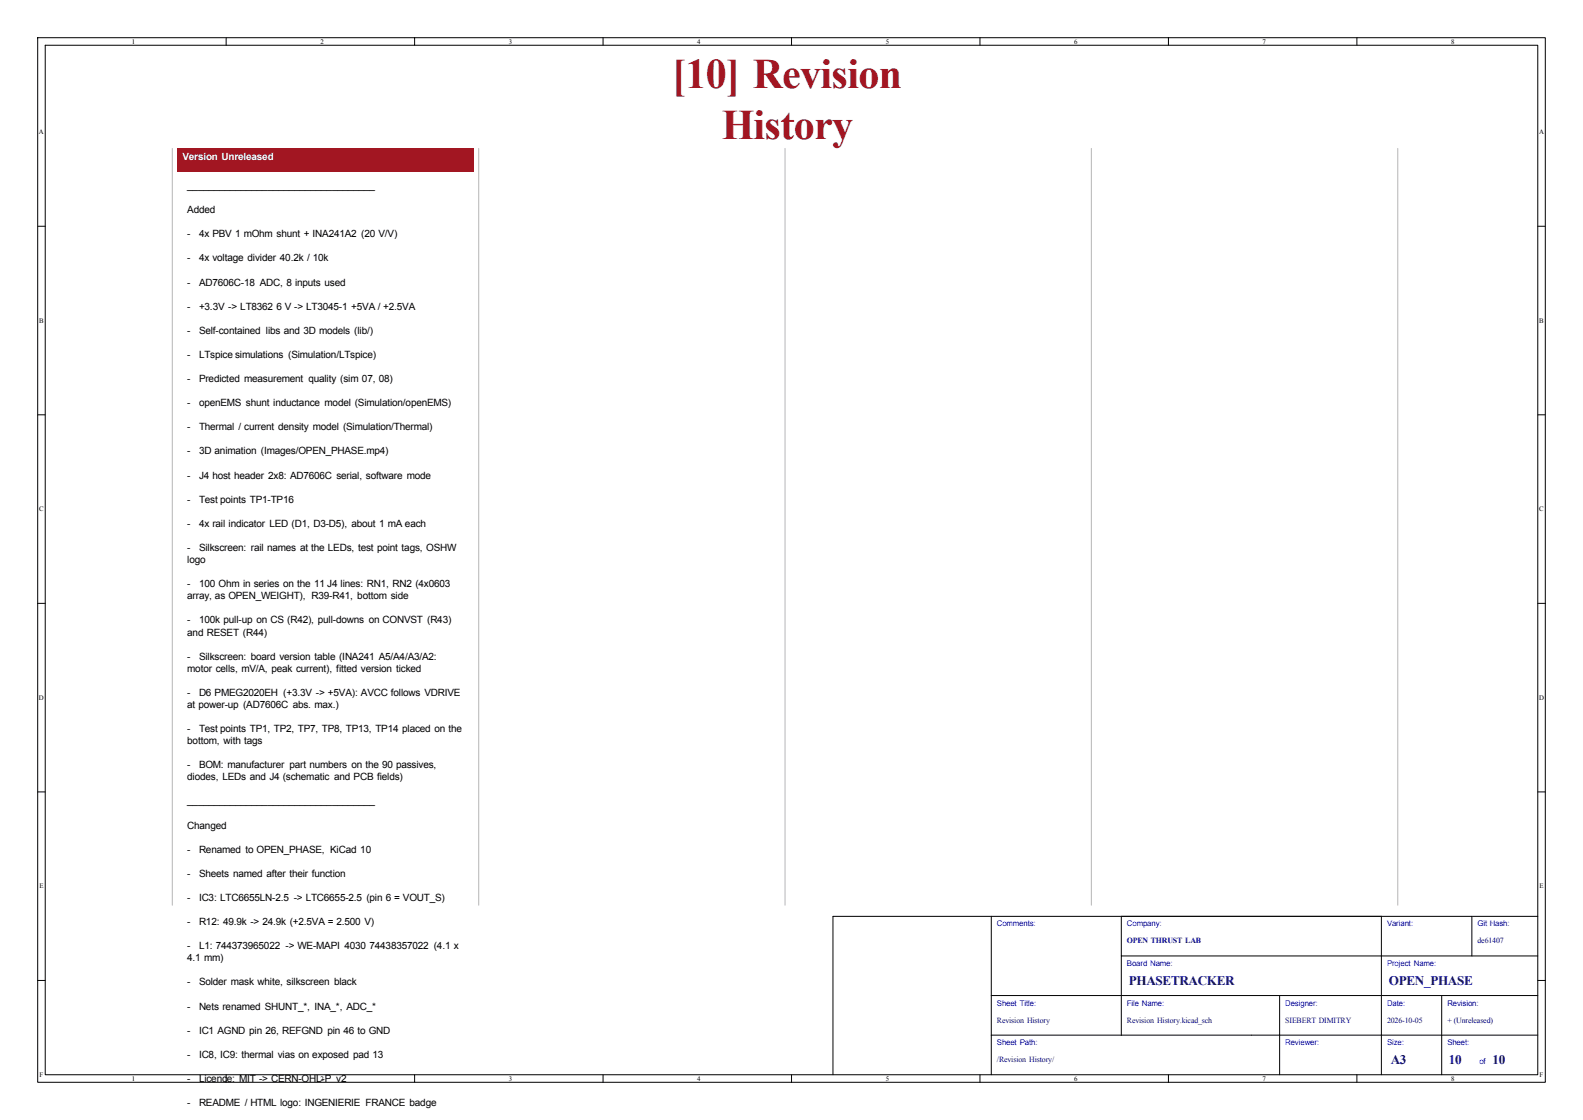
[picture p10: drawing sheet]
<svg xmlns="http://www.w3.org/2000/svg" width="420mm" height="297mm" viewBox="0 0 420 297" stroke-linecap="round" stroke-linejoin="round" font-family="sans-serif">
<defs><g id="words">
<g font-size="11.1" fill="#a21622">
<text x="178.3" y="23.5">[10] Revision</text>
<text x="191.5" y="36.9">History</text>
</g>
<g font-size="3.5" fill="#00007f">
<text x="299.5" y="261.1">PHASETRACKER</text>
<text x="368.5" y="261.1">OPEN_PHASE</text>
<text x="369" y="282.1">A3</text>
<text x="384.4" y="282.1">10</text>
<text x="396" y="282.1">10</text>
</g>
<text font-size="2.7" fill="#fff" x="48.4" y="42.5">Version Unreleased</text>
<g font-size="2.7">
<text x="49.7" y="50.1">___________________________________</text>
<text x="49.7" y="56.5">Added</text>
<text x="49.7" y="62.9">-</text>
<text x="52.8" y="62.9">4x PBV 1 mOhm shunt + INA241A2 (20 V/V)</text>
<text x="49.7" y="69.3">-</text>
<text x="52.8" y="69.3">4x voltage divider 40.2k / 10k</text>
<text x="49.7" y="75.7">-</text>
<text x="52.8" y="75.7">AD7606C-18 ADC, 8 inputs used</text>
<text x="49.7" y="82.1">-</text>
<text x="52.8" y="82.1">+3.3V -&gt; LT8362 6 V -&gt; LT3045-1 +5VA / +2.5VA</text>
<text x="49.7" y="88.5">-</text>
<text x="52.8" y="88.5">Self-contained libs and 3D models (lib/)</text>
<text x="49.7" y="94.9">-</text>
<text x="52.8" y="94.9">LTspice simulations (Simulation/LTspice)</text>
<text x="49.7" y="101.3">-</text>
<text x="52.8" y="101.3">Predicted measurement quality (sim 07, 08)</text>
<text x="49.7" y="107.7">-</text>
<text x="52.8" y="107.7">openEMS shunt inductance model (Simulation/openEMS)</text>
<text x="49.7" y="114.1">-</text>
<text x="52.8" y="114.1">Thermal / current density model (Simulation/Thermal)</text>
<text x="49.7" y="120.5">-</text>
<text x="52.8" y="120.5">3D animation (Images/OPEN_PHASE.mp4)</text>
<text x="49.7" y="126.9">-</text>
<text x="52.8" y="126.9">J4 host header 2x8: AD7606C serial, software mode</text>
<text x="49.7" y="133.3">-</text>
<text x="52.8" y="133.3">Test points TP1-TP16</text>
<text x="49.7" y="139.7">-</text>
<text x="52.8" y="139.7">4x rail indicator LED (D1, D3-D5), about 1 mA each</text>
<text x="49.7" y="146.1">-</text>
<text x="49.7" y="149.3">logo</text>
<text x="52.8" y="146.1">Silkscreen: rail names at the LEDs, test point tags, OSHW</text>
<text x="49.7" y="155.7">-</text>
<text x="52.8" y="155.7">100 Ohm in series on the 11 J4 lines: RN1, RN2 (4x0603</text>
<text x="49.7" y="158.9">array, as OPEN_WEIGHT), R39-R41, bottom side</text>
<text x="49.7" y="165.3">-</text>
<text x="52.8" y="165.3">100k pull-up on CS (R42), pull-downs on CONVST (R43)</text>
<text x="49.7" y="168.5">and RESET (R44)</text>
<text x="49.7" y="174.9">-</text>
<text x="49.7" y="178.1">motor cells, mV/A, peak current), fitted version ticked</text>
<text x="52.8" y="174.9">Silkscreen: board version table (INA241 A5/A4/A3/A2:</text>
<text x="49.7" y="184.5">-</text>
<text x="52.8" y="184.5">D6 PMEG2020EH (+3.3V -&gt; +5VA): AVCC follows VDRIVE</text>
<text x="49.7" y="187.7">at power-up (AD7606C abs. max.)</text>
<text x="49.7" y="194.1">-</text>
<text x="49.7" y="197.3">bottom, with tags</text>
<text x="52.8" y="194.1">Test points TP1, TP2, TP7, TP8, TP13, TP14 placed on the</text>
<text x="49.7" y="203.7">-</text>
<text x="52.8" y="203.7">BOM: manufacturer part numbers on the 90 passives,</text>
<text x="49.7" y="206.9">diodes, LEDs and J4 (schematic and PCB fields)</text>
<text x="49.7" y="213.3">___________________________________</text>
<text x="49.7" y="219.7">Changed</text>
<text x="49.7" y="226.1">-</text>
<text x="52.8" y="226.1">Renamed to OPEN_PHASE, KiCad 10</text>
<text x="49.7" y="232.5">-</text>
<text x="52.8" y="232.5">Sheets named after their function</text>
<text x="49.7" y="238.9">-</text>
<text x="52.8" y="238.9">IC3: LTC6655LN-2.5 -&gt; LTC6655-2.5 (pin 6 = VOUT_S)</text>
<text x="49.7" y="245.3">-</text>
<text x="52.8" y="245.3">R12: 49.9k -&gt; 24.9k (+2.5VA = 2.500 V)</text>
<text x="49.7" y="251.7">-</text>
<text x="52.8" y="251.7">L1: 744373965022 -&gt; WE-MAPI 4030 74438357022 (4.1 x</text>
<text x="49.7" y="254.9">4.1 mm)</text>
<text x="49.7" y="261.3">-</text>
<text x="52.8" y="261.3">Solder mask white, silkscreen black</text>
<text x="49.7" y="267.7">-</text>
<text x="52.8" y="267.7">Nets renamed SHUNT_*, INA_*, ADC_*</text>
<text x="49.7" y="274.1">-</text>
<text x="52.8" y="274.1">IC1 AGND pin 26, REFGND pin 46 to GND</text>
<text x="49.7" y="280.5">-</text>
<text x="52.8" y="280.5">IC8, IC9: thermal vias on exposed pad 13</text>
<text x="49.7" y="286.9">-</text>
<text x="52.8" y="286.9">Licence: MIT -&gt; CERN-OHL-P v2</text>
<text x="49.7" y="293.3">-</text>
<text x="52.8" y="293.3">README / HTML logo: INGENIERIE FRANCE badge</text>
</g>
<g font-size="2.1" fill="#00f">
<text x="264.5" y="245.7">Comments:</text>
<text x="299" y="245.7">Company:</text>
<text x="368" y="245.7">Variant:</text>
<text x="392" y="245.7">Git Hash:</text>
<text x="299" y="256.2">Board Name:</text>
<text x="368" y="256.2">Project Name:</text>
<text x="264.5" y="266.7">Sheet Title:</text>
<text x="299" y="266.7">File Name:</text>
<text x="341" y="266.7">Designer:</text>
<text x="368" y="266.7">Date:</text>
<text x="384" y="266.7">Revision:</text>
<text x="264.5" y="277.2">Sheet Path:</text>
<text x="341" y="277.2">Reviewer:</text>
<text x="368" y="277.2">Size:</text>
<text x="384" y="277.2">Sheet:</text>
<text x="392.5" y="282.2">of</text>
</g>
<g font-size="2.1" fill="#00007f">
<text x="299" y="250.2">OPEN THRUST LAB</text>
<text x="392" y="250.2">de61407</text>
<text x="264.5" y="271.2">Revision History</text>
<text x="299" y="271.2">Revision History.kicad_sch</text>
<text x="341" y="271.2">SIEBERT DIMITRY</text>
<text x="368" y="271.2">2026-10-05</text>
<text x="384" y="271.2">+ (Unreleased)</text>
<text x="264.5" y="281.7">/Revision History/</text>
</g>
<g font-size="1.8">
<text x="35" y="11.6">1</text>
<text x="85" y="11.6">2</text>
<text x="135" y="11.6">3</text>
<text x="185" y="11.6">4</text>
<text x="235" y="11.6">5</text>
<text x="285" y="11.6">6</text>
<text x="335" y="11.6">7</text>
<text x="385" y="11.6">8</text>
<text x="10.3" y="35.6">A</text>
<text x="408.3" y="35.6">A</text>
<text x="10.4" y="85.6">B</text>
<text x="408.4" y="85.6">B</text>
<text x="10.4" y="135.6">C</text>
<text x="408.4" y="135.6">C</text>
<text x="10.3" y="185.6">D</text>
<text x="408.3" y="185.6">D</text>
<text x="10.4" y="235.6">E</text>
<text x="408.4" y="235.6">E</text>
<text x="10.5" y="285.6">F</text>
<text x="35" y="286.6">1</text>
<text x="85" y="286.6">2</text>
<text x="135" y="286.6">3</text>
<text x="185" y="286.6">4</text>
<text x="235" y="286.6">5</text>
<text x="285" y="286.6">6</text>
<text x="335" y="286.6">7</text>
<text x="385" y="286.6">8</text>
<text x="408.5" y="285.6">F</text>
</g>
</g></defs>
<g fill="none" stroke="#000" stroke-width=".27">
<path d="M10 10h400v277h-400zM12 12h396v273h-396zM60 10v2M110 10v2M160 10v2M210 10v2M260 10v2M310 10v2M360 10v2M10 60h2M408 60h2M10 110h2"/>
<path d="M408 110h2M10 160h2M408 160h2M10 210h2M408 210h2M263 243v42M297.5 253.5h110.5M297.5 243v31.5M366.5 243v42M390.5 243v10.5M408 243h-187v42M10 260h2"/>
<path d="M263 274.5h145M263 264h145M339.5 264v21M382.5 264v21M408 260h2M60 285v2M110 285v2M160 285v2M210 285v2M260 285v2M310 285v2M360 285v2"/>
</g>
<path d="M47 39.4h78.7v6.3h-78.7z" fill="#a21622"/>
<path d="M45.7 39.4v200.6M127 39.4v200.6M208.3 39.4v200.6M289.6 39.4v200.6M370.8 39.4v200.6" fill="none" stroke="#bebebe" stroke-width=".3"/>
<use href="#words"/>
</svg>
